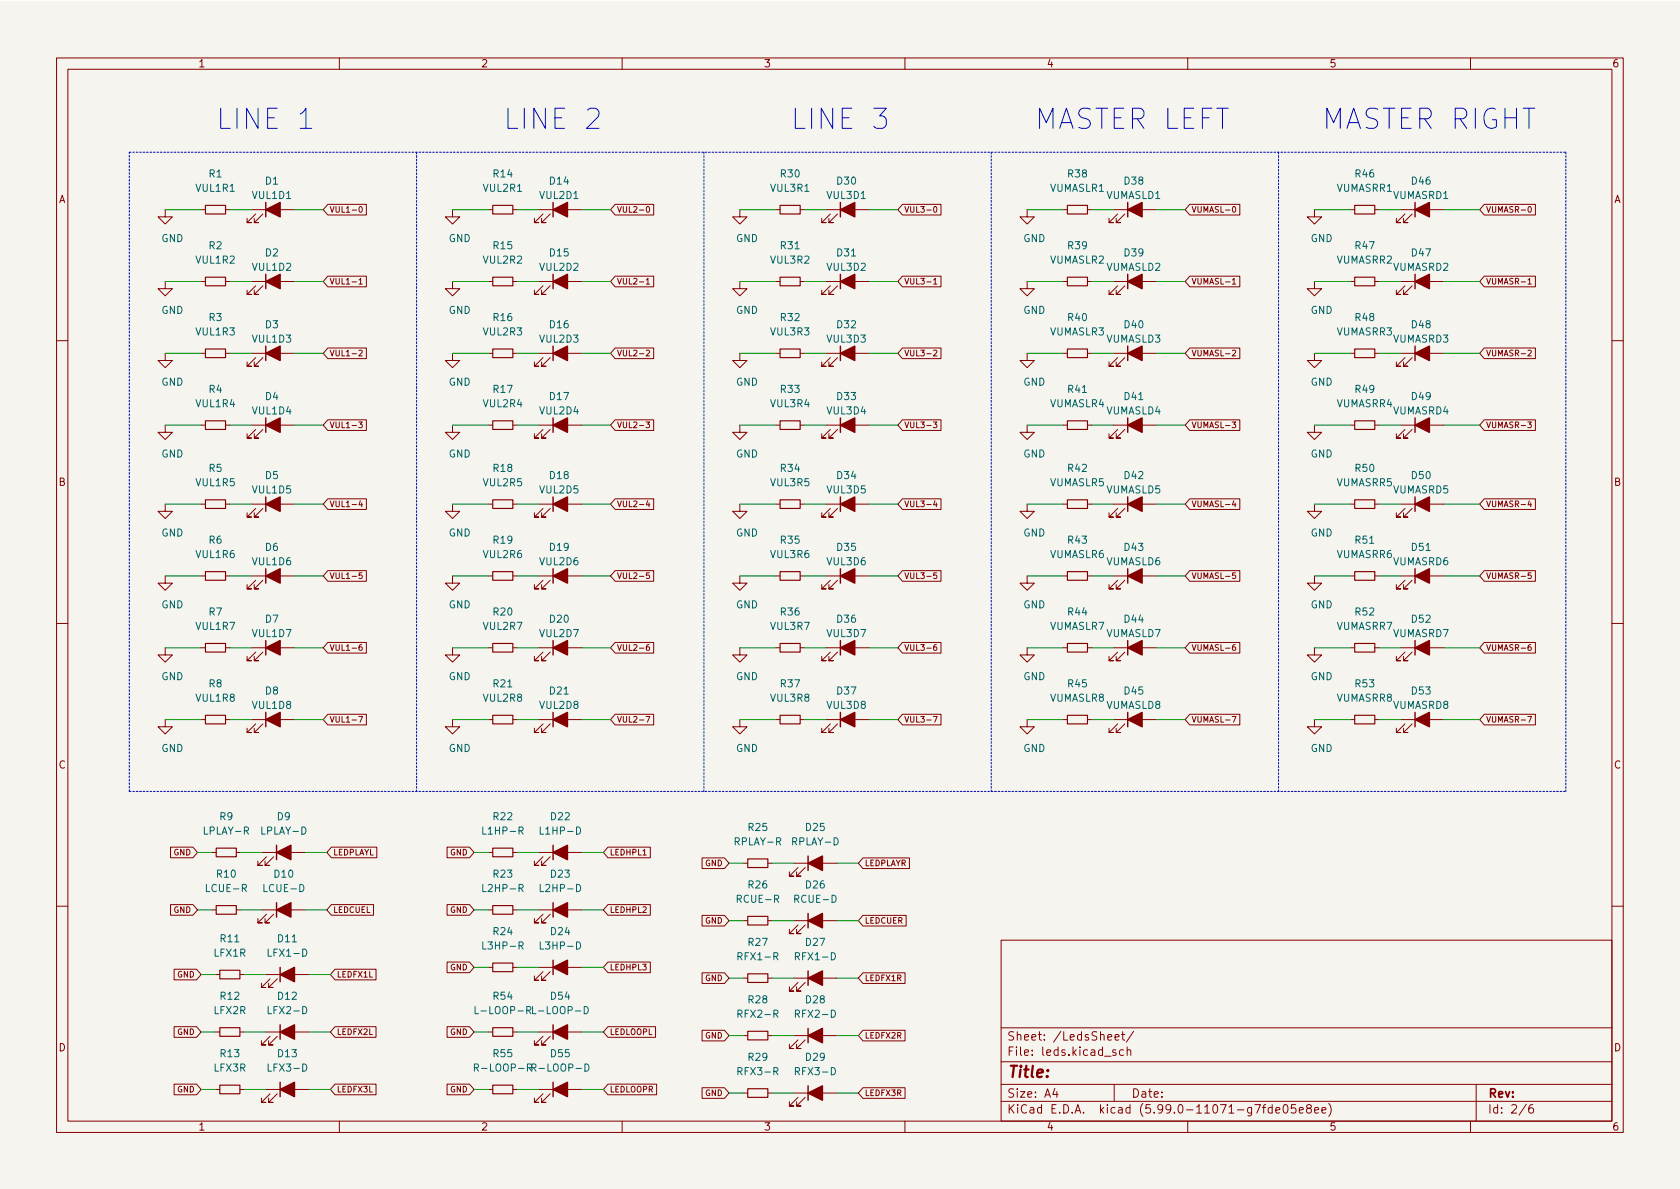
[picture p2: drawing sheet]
<svg xmlns="http://www.w3.org/2000/svg" width="297mm" height="210mm" viewBox="0 0 297 210" stroke-linecap="round" stroke-linejoin="round" font-family="sans-serif">
<defs><g id="words">
<g font-size="5" fill="#0000c2">
<text x="38.1" y="22.9">LINE 1</text>
<text x="88.9" y="22.9">LINE 2</text>
<text x="139.7" y="22.9">LINE 3</text>
<text x="182.9" y="22.9">MASTER LEFT</text>
<text x="233.7" y="22.9">MASTER RIGHT</text>
</g>
<text font-size="2.8" fill="#840000" x="178" y="190.6">Title:</text>
<g font-size="2.1" fill="#840000">
<text x="178" y="184">Sheet: /LedsSheet/</text>
<text x="178" y="186.7">File: leds.kicad_sch</text>
<text x="178" y="196.9">KiCad E.D.A. kicad (5.99.0-11071-g7fde05e8ee)</text>
<text x="178" y="194.1">Size: A4</text>
<text x="200" y="194.1">Date:</text>
<text x="263" y="194.1">Rev:</text>
<text x="263" y="196.9">Id: 2/6</text>
</g>
<g font-size="1.8" fill="#840000">
<text x="35" y="11.9">1</text>
<text x="85" y="11.9">2</text>
<text x="135" y="11.9">3</text>
<text x="185" y="11.9">4</text>
<text x="235" y="11.9">5</text>
<text x="285" y="11.9">6</text>
<text x="10.3" y="35.9">A</text>
<text x="285.3" y="35.9">A</text>
<text x="10.3" y="85.9">B</text>
<text x="285.3" y="85.9">B</text>
<text x="10.3" y="135.9">C</text>
<text x="285.3" y="135.9">C</text>
<text x="10.3" y="185.9">D</text>
<text x="285.3" y="185.9">D</text>
<text x="35" y="199.9">1</text>
<text x="85" y="199.9">2</text>
<text x="135" y="199.9">3</text>
<text x="185" y="199.9">4</text>
<text x="235" y="199.9">5</text>
<text x="285" y="199.9">6</text>
</g>
<g font-size="1.8" fill="#006464">
<text x="34.7" y="33.9">VUL1R1</text>
<text x="37" y="31.4">R1</text>
<text x="44.7" y="35.2">VUL1D1</text>
<text x="46.9" y="32.6">D1</text>
<text x="85.5" y="33.9">VUL2R1</text>
<text x="87.3" y="31.4">R14</text>
<text x="95.5" y="35.2">VUL2D1</text>
<text x="97.2" y="32.6">D14</text>
<text x="136.3" y="33.9">VUL3R1</text>
<text x="138.1" y="31.4">R30</text>
<text x="146.3" y="35.2">VUL3D1</text>
<text x="148" y="32.6">D30</text>
<text x="185.6" y="33.9">VUMASLR1</text>
<text x="188.9" y="31.4">R38</text>
<text x="195.6" y="35.2">VUMASLD1</text>
<text x="198.8" y="32.6">D38</text>
<text x="236.3" y="33.9">VUMASRR1</text>
<text x="239.7" y="31.4">R46</text>
<text x="246.3" y="35.2">VUMASRD1</text>
<text x="249.6" y="32.6">D46</text>
<text x="28.5" y="42.8">GND</text>
<text x="34.7" y="46.6">VUL1R2</text>
<text x="37" y="44.1">R2</text>
<text x="44.7" y="47.9">VUL1D2</text>
<text x="46.9" y="45.3">D2</text>
<text x="79.3" y="42.8">GND</text>
<text x="85.5" y="46.6">VUL2R2</text>
<text x="87.3" y="44.1">R15</text>
<text x="95.5" y="47.9">VUL2D2</text>
<text x="97.2" y="45.3">D15</text>
<text x="130.1" y="42.8">GND</text>
<text x="136.3" y="46.6">VUL3R2</text>
<text x="138.1" y="44.1">R31</text>
<text x="146.3" y="47.9">VUL3D2</text>
<text x="148" y="45.3">D31</text>
<text x="180.9" y="42.8">GND</text>
<text x="185.6" y="46.6">VUMASLR2</text>
<text x="188.9" y="44.1">R39</text>
<text x="195.6" y="47.9">VUMASLD2</text>
<text x="198.8" y="45.3">D39</text>
<text x="231.7" y="42.8">GND</text>
<text x="236.3" y="46.6">VUMASRR2</text>
<text x="239.7" y="44.1">R47</text>
<text x="246.3" y="47.9">VUMASRD2</text>
<text x="249.6" y="45.3">D47</text>
<text x="28.5" y="55.5">GND</text>
<text x="34.7" y="59.3">VUL1R3</text>
<text x="37" y="56.8">R3</text>
<text x="46.9" y="58">D3</text>
<text x="79.3" y="55.5">GND</text>
<text x="85.5" y="59.3">VUL2R3</text>
<text x="87.3" y="56.8">R16</text>
<text x="97.2" y="58">D16</text>
<text x="130.1" y="55.5">GND</text>
<text x="136.3" y="59.3">VUL3R3</text>
<text x="138.1" y="56.8">R32</text>
<text x="148" y="58">D32</text>
<text x="180.9" y="55.5">GND</text>
<text x="185.6" y="59.3">VUMASLR3</text>
<text x="188.9" y="56.8">R40</text>
<text x="198.8" y="58">D40</text>
<text x="231.7" y="55.5">GND</text>
<text x="236.3" y="59.3">VUMASRR3</text>
<text x="239.7" y="56.8">R48</text>
<text x="249.6" y="58">D48</text>
<text x="44.7" y="60.6">VUL1D3</text>
<text x="95.5" y="60.6">VUL2D3</text>
<text x="146.3" y="60.6">VUL3D3</text>
<text x="195.6" y="60.6">VUMASLD3</text>
<text x="246.3" y="60.6">VUMASRD3</text>
<text x="28.5" y="68.2">GND</text>
<text x="37" y="69.5">R4</text>
<text x="46.9" y="70.7">D4</text>
<text x="79.3" y="68.2">GND</text>
<text x="87.3" y="69.5">R17</text>
<text x="97.2" y="70.7">D17</text>
<text x="130.1" y="68.2">GND</text>
<text x="138.1" y="69.5">R33</text>
<text x="148" y="70.7">D33</text>
<text x="180.9" y="68.2">GND</text>
<text x="188.9" y="69.5">R41</text>
<text x="198.8" y="70.7">D41</text>
<text x="231.7" y="68.2">GND</text>
<text x="239.7" y="69.5">R49</text>
<text x="249.6" y="70.7">D49</text>
<text x="34.7" y="72">VUL1R4</text>
<text x="44.7" y="73.3">VUL1D4</text>
<text x="85.5" y="72">VUL2R4</text>
<text x="95.5" y="73.3">VUL2D4</text>
<text x="136.3" y="72">VUL3R4</text>
<text x="146.3" y="73.3">VUL3D4</text>
<text x="185.6" y="72">VUMASLR4</text>
<text x="195.6" y="73.3">VUMASLD4</text>
<text x="236.3" y="72">VUMASRR4</text>
<text x="246.3" y="73.3">VUMASRD4</text>
<text x="28.5" y="80.9">GND</text>
<text x="37" y="83.4">R5</text>
<text x="79.3" y="80.9">GND</text>
<text x="87.3" y="83.4">R18</text>
<text x="130.1" y="80.9">GND</text>
<text x="138.1" y="83.4">R34</text>
<text x="180.9" y="80.9">GND</text>
<text x="188.9" y="83.4">R42</text>
<text x="231.7" y="80.9">GND</text>
<text x="239.7" y="83.4">R50</text>
<text x="34.7" y="86">VUL1R5</text>
<text x="44.7" y="87.2">VUL1D5</text>
<text x="46.9" y="84.7">D5</text>
<text x="85.5" y="86">VUL2R5</text>
<text x="95.5" y="87.2">VUL2D5</text>
<text x="97.2" y="84.7">D18</text>
<text x="136.3" y="86">VUL3R5</text>
<text x="146.3" y="87.2">VUL3D5</text>
<text x="148" y="84.7">D34</text>
<text x="185.6" y="86">VUMASLR5</text>
<text x="195.6" y="87.2">VUMASLD5</text>
<text x="198.8" y="84.7">D42</text>
<text x="236.3" y="86">VUMASRR5</text>
<text x="246.3" y="87.2">VUMASRD5</text>
<text x="249.6" y="84.7">D50</text>
<text x="28.5" y="94.9">GND</text>
<text x="79.3" y="94.9">GND</text>
<text x="130.1" y="94.9">GND</text>
<text x="180.9" y="94.9">GND</text>
<text x="231.7" y="94.9">GND</text>
<text x="34.7" y="98.7">VUL1R6</text>
<text x="37" y="96.1">R6</text>
<text x="44.7" y="99.9">VUL1D6</text>
<text x="46.9" y="97.4">D6</text>
<text x="85.5" y="98.7">VUL2R6</text>
<text x="87.3" y="96.1">R19</text>
<text x="95.5" y="99.9">VUL2D6</text>
<text x="97.2" y="97.4">D19</text>
<text x="136.3" y="98.7">VUL3R6</text>
<text x="138.1" y="96.1">R35</text>
<text x="146.3" y="99.9">VUL3D6</text>
<text x="148" y="97.4">D35</text>
<text x="185.6" y="98.7">VUMASLR6</text>
<text x="188.9" y="96.1">R43</text>
<text x="195.6" y="99.9">VUMASLD6</text>
<text x="198.8" y="97.4">D43</text>
<text x="236.3" y="98.7">VUMASRR6</text>
<text x="239.7" y="96.1">R51</text>
<text x="246.3" y="99.9">VUMASRD6</text>
<text x="249.6" y="97.4">D51</text>
<text x="28.5" y="107.6">GND</text>
<text x="79.3" y="107.6">GND</text>
<text x="130.1" y="107.6">GND</text>
<text x="180.9" y="107.6">GND</text>
<text x="231.7" y="107.6">GND</text>
<text x="34.7" y="111.4">VUL1R7</text>
<text x="37" y="108.8">R7</text>
<text x="44.7" y="112.6">VUL1D7</text>
<text x="46.9" y="110.1">D7</text>
<text x="85.5" y="111.4">VUL2R7</text>
<text x="87.3" y="108.8">R20</text>
<text x="95.5" y="112.6">VUL2D7</text>
<text x="97.2" y="110.1">D20</text>
<text x="136.3" y="111.4">VUL3R7</text>
<text x="138.1" y="108.8">R36</text>
<text x="146.3" y="112.6">VUL3D7</text>
<text x="148" y="110.1">D36</text>
<text x="185.6" y="111.4">VUMASLR7</text>
<text x="188.9" y="108.8">R44</text>
<text x="195.6" y="112.6">VUMASLD7</text>
<text x="198.8" y="110.1">D44</text>
<text x="236.3" y="111.4">VUMASRR7</text>
<text x="239.7" y="108.8">R52</text>
<text x="246.3" y="112.6">VUMASRD7</text>
<text x="249.6" y="110.1">D52</text>
<text x="28.5" y="120.3">GND</text>
<text x="34.7" y="124.1">VUL1R8</text>
<text x="37" y="121.5">R8</text>
<text x="44.7" y="125.3">VUL1D8</text>
<text x="46.9" y="122.8">D8</text>
<text x="79.3" y="120.3">GND</text>
<text x="85.5" y="124.1">VUL2R8</text>
<text x="87.3" y="121.5">R21</text>
<text x="95.5" y="125.3">VUL2D8</text>
<text x="97.2" y="122.8">D21</text>
<text x="130.1" y="120.3">GND</text>
<text x="136.3" y="124.1">VUL3R8</text>
<text x="138.1" y="121.5">R37</text>
<text x="146.3" y="125.3">VUL3D8</text>
<text x="148" y="122.8">D37</text>
<text x="180.9" y="120.3">GND</text>
<text x="185.6" y="124.1">VUMASLR8</text>
<text x="188.9" y="121.5">R45</text>
<text x="195.6" y="125.3">VUMASLD8</text>
<text x="198.8" y="122.8">D45</text>
<text x="231.7" y="120.3">GND</text>
<text x="236.3" y="124.1">VUMASRR8</text>
<text x="239.7" y="121.5">R53</text>
<text x="246.3" y="125.3">VUMASRD8</text>
<text x="249.6" y="122.8">D53</text>
<text x="28.5" y="133">GND</text>
<text x="79.3" y="133">GND</text>
<text x="130.1" y="133">GND</text>
<text x="180.9" y="133">GND</text>
<text x="231.7" y="133">GND</text>
<text x="36.2" y="147.6">LPLAY-R</text>
<text x="38.9" y="145">R9</text>
<text x="46.3" y="147.6">LPLAY-D</text>
<text x="49" y="145">D9</text>
<text x="85.7" y="147.6">L1HP-R</text>
<text x="87.3" y="145">R22</text>
<text x="95.9" y="147.6">L1HP-D</text>
<text x="97.4" y="145">D22</text>
<text x="130.1" y="149.5">RPLAY-R</text>
<text x="132.4" y="146.9">R25</text>
<text x="140.2" y="149.5">RPLAY-D</text>
<text x="142.5" y="146.9">D25</text>
<text x="38.4" y="155.2">R10</text>
<text x="48.5" y="155.2">D10</text>
<text x="87.3" y="155.2">R23</text>
<text x="97.4" y="155.2">D23</text>
<text x="36.7" y="157.7">LCUE-R</text>
<text x="46.8" y="157.7">LCUE-D</text>
<text x="85.7" y="157.7">L2HP-R</text>
<text x="95.9" y="157.7">L2HP-D</text>
<text x="130.5" y="159.6">RCUE-R</text>
<text x="132.4" y="157.1">R26</text>
<text x="140.7" y="159.6">RCUE-D</text>
<text x="142.5" y="157.1">D26</text>
<text x="39" y="166.6">R11</text>
<text x="49.2" y="166.6">D11</text>
<text x="85.7" y="167.9">L3HP-R</text>
<text x="87.3" y="165.3">R24</text>
<text x="95.9" y="167.9">L3HP-D</text>
<text x="97.4" y="165.3">D24</text>
<text x="132.4" y="167.3">R27</text>
<text x="142.5" y="167.3">D27</text>
<text x="37.8" y="169.2">LFX1R</text>
<text x="47.7" y="169.2">LFX1-D</text>
<text x="130.8" y="169.8">RFX1-R</text>
<text x="141" y="169.8">RFX1-D</text>
<text x="37.8" y="179.3">LFX2R</text>
<text x="39" y="176.8">R12</text>
<text x="47.7" y="179.3">LFX2-D</text>
<text x="49.2" y="176.8">D12</text>
<text x="84.6" y="179.3">L-LOOP-R</text>
<text x="87.3" y="176.8">R54</text>
<text x="94.8" y="179.3">L-LOOP-D</text>
<text x="97.4" y="176.8">D54</text>
<text x="130.8" y="180">RFX2-R</text>
<text x="132.4" y="177.4">R28</text>
<text x="141" y="180">RFX2-D</text>
<text x="142.5" y="177.4">D28</text>
<text x="37.8" y="189.5">LFX3R</text>
<text x="39" y="186.9">R13</text>
<text x="47.7" y="189.5">LFX3-D</text>
<text x="49.2" y="186.9">D13</text>
<text x="84.5" y="189.5">R-LOOP-R</text>
<text x="87.3" y="186.9">R55</text>
<text x="94.7" y="189.5">R-LOOP-D</text>
<text x="97.4" y="186.9">D55</text>
<text x="130.8" y="190.1">RFX3-R</text>
<text x="132.4" y="187.6">R29</text>
<text x="141" y="190.1">RFX3-D</text>
<text x="142.5" y="187.6">D29</text>
</g>
<g font-size="1.4" fill="#840000">
<text x="58.2" y="37.6">VUL1-0</text>
<text x="109" y="37.6">VUL2-0</text>
<text x="159.8" y="37.6">VUL3-0</text>
<text x="210.6" y="37.6">VUMASL-0</text>
<text x="262.7" y="37.6">VUMASR-0</text>
<text x="58.2" y="50.3">VUL1-1</text>
<text x="109" y="50.3">VUL2-1</text>
<text x="159.8" y="50.3">VUL3-1</text>
<text x="210.6" y="50.3">VUMASL-1</text>
<text x="262.7" y="50.3">VUMASR-1</text>
<text x="58.2" y="63">VUL1-2</text>
<text x="109" y="63">VUL2-2</text>
<text x="159.8" y="63">VUL3-2</text>
<text x="210.6" y="63">VUMASL-2</text>
<text x="262.7" y="63">VUMASR-2</text>
<text x="58.2" y="75.7">VUL1-3</text>
<text x="109" y="75.7">VUL2-3</text>
<text x="159.8" y="75.7">VUL3-3</text>
<text x="210.6" y="75.7">VUMASL-3</text>
<text x="262.7" y="75.7">VUMASR-3</text>
<text x="58.2" y="89.7">VUL1-4</text>
<text x="109" y="89.7">VUL2-4</text>
<text x="159.8" y="89.7">VUL3-4</text>
<text x="210.6" y="89.7">VUMASL-4</text>
<text x="262.7" y="89.7">VUMASR-4</text>
<text x="58.2" y="102.4">VUL1-5</text>
<text x="109" y="102.4">VUL2-5</text>
<text x="159.8" y="102.4">VUL3-5</text>
<text x="210.6" y="102.4">VUMASL-5</text>
<text x="262.7" y="102.4">VUMASR-5</text>
<text x="58.2" y="115.1">VUL1-6</text>
<text x="109" y="115.1">VUL2-6</text>
<text x="159.8" y="115.1">VUL3-6</text>
<text x="210.6" y="115.1">VUMASL-6</text>
<text x="262.7" y="115.1">VUMASR-6</text>
<text x="58.2" y="127.8">VUL1-7</text>
<text x="109" y="127.8">VUL2-7</text>
<text x="159.8" y="127.8">VUL3-7</text>
<text x="210.6" y="127.8">VUMASL-7</text>
<text x="262.7" y="127.8">VUMASR-7</text>
<text x="30.7" y="151.3">GND</text>
<text x="58.9" y="151.3">LEDPLAYL</text>
<text x="79.6" y="151.3">GND</text>
<text x="107.7" y="151.3">LEDHPL1</text>
<text x="124.7" y="153.2">GND</text>
<text x="152.8" y="153.2">LEDPLAYR</text>
<text x="30.7" y="161.4">GND</text>
<text x="58.9" y="161.4">LEDCUEL</text>
<text x="79.6" y="161.4">GND</text>
<text x="107.7" y="161.4">LEDHPL2</text>
<text x="124.7" y="163.3">GND</text>
<text x="152.8" y="163.3">LEDCUER</text>
<text x="31.3" y="172.8">GND</text>
<text x="59.5" y="172.8">LEDFX1L</text>
<text x="79.6" y="171.6">GND</text>
<text x="107.7" y="171.6">LEDHPL3</text>
<text x="124.7" y="173.5">GND</text>
<text x="152.8" y="173.5">LEDFX1R</text>
<text x="31.3" y="183">GND</text>
<text x="59.5" y="183">LEDFX2L</text>
<text x="79.6" y="183">GND</text>
<text x="107.7" y="183">LEDLOOPL</text>
<text x="124.7" y="183.6">GND</text>
<text x="152.8" y="183.6">LEDFX2R</text>
<text x="31.3" y="193.2">GND</text>
<text x="59.5" y="193.2">LEDFX3L</text>
<text x="79.6" y="193.2">GND</text>
<text x="107.7" y="193.2">LEDLOOPR</text>
<text x="124.7" y="193.8">GND</text>
<text x="152.8" y="193.8">LEDFX3R</text>
</g>
</g></defs>
<path d="M0 .2h297v210.1h-297z" fill="#f5f4ef" stroke="#f5f4ef" stroke-width=".18"/>
<g fill="none" stroke="#840000" stroke-width=".18">
<path d="M10 10.2h277v190.1h-277zM12 12.2h273v186.1h-273zM60 10.2v2M110 10.2v2M160 10.2v2M210 10.2v2M260 10.2v2M29.2 37.1v1.2h1.3l-1.3 1.3-1.3-1.3h1.3M35.6 37.1h.7M39.9 37.1h.7M44.4 37.1h7.7M45.2 37.8l-1.5 1.6h.7h-.7v-.8"/>
<path d="M46.5 37.8l-1.5 1.6h.7h-.7v-.8M58 36.1h6.8v1.9h-6.8l-.9-.9zM63.6 36.6l.1-.1a.54 .54 0 0 1 .4 .5 .54 .54 0 0 1-.4 .5l-.2-.3zM80 37.1v1.2h1.3l-1.3 1.3-1.3-1.3h1.3M86.4 37.1h.7M90.7 37.1h.7M95.2 37.1h7.7M96 37.8l-1.5 1.6h.7h-.7v-.8M97.3 37.8l-1.5 1.6h.7h-.7v-.8M108.8 36.1h6.8v1.9h-6.8l-.9-.9zM114.4 36.6l.1-.1a.54 .54 0 0 1 .4 .5 .54 .54 0 0 1-.4 .5l-.2-.3zM130.8 37.1v1.2h1.3l-1.3 1.3-1.3-1.3h1.3"/>
<path d="M137.2 37.1h.7M141.5 37.1h.7M146 37.1h7.7M146.8 37.8l-1.5 1.6h.7h-.7v-.8M148.1 37.8l-1.5 1.6h.7h-.7v-.8M159.6 36.1h6.8v1.9h-6.8l-.9-.9zM165.2 36.6l.1-.1a.54 .54 0 0 1 .4 .5 .54 .54 0 0 1-.4 .5l-.2-.3zM181.6 37.1v1.2h1.3l-1.3 1.3-1.3-1.3h1.3M188 37.1h.7M192.3 37.1h.7M196.8 37.1h7.7M197.6 37.8l-1.5 1.6h.7h-.7v-.8"/>
<path d="M198.9 37.8l-1.5 1.6h.7h-.7v-.8M210.4 36.1h8.8v1.9h-8.8l-.9-.9zM218 36.6l.1-.1a.54 .54 0 0 1 .4 .5 .54 .54 0 0 1-.4 .5l-.2-.3zM232.4 37.1v1.2h1.3l-1.3 1.3-1.3-1.3h1.3M238.8 37.1h.7M243.1 37.1h.7M247.6 37.1h7.7M248.4 37.8l-1.5 1.6h.7h-.7v-.8M249.7 37.8l-1.5 1.6h.7h-.7v-.8M262.4 36.1h9.1v1.9h-9.1l-.8-.9zM270.3 36.6l.1-.1a.54 .54 0 0 1 .4 .5 .54 .54 0 0 1-.4 .5 .68 .68 0 0 1-.1-.9zM29.2 49.8v1.2h1.3l-1.3 1.3-1.3-1.3h1.3"/>
<path d="M35.6 49.8h.7M39.9 49.8h.7M44.4 49.8h7.7M45.2 50.5l-1.5 1.6h.7h-.7v-.8M46.5 50.5l-1.5 1.6h.7h-.7v-.8M58 48.8h6.8v1.9h-6.8l-.9-.9zM63.5 49.5l.3-.3v1M63.5 50.2h.6M80 49.8v1.2h1.3l-1.3 1.3-1.3-1.3h1.3M86.4 49.8h.7M90.7 49.8h.7M95.2 49.8h7.7"/>
<path d="M96 50.5l-1.5 1.6h.7h-.7v-.8M97.3 50.5l-1.5 1.6h.7h-.7v-.8M108.8 48.8h6.8v1.9h-6.8l-.9-.9zM114.3 49.5l.3-.3v1M114.3 50.2h.6M130.8 49.8v1.2h1.3l-1.3 1.3-1.3-1.3h1.3M137.2 49.8h.7M141.5 49.8h.7M146 49.8h7.7M146.8 50.5l-1.5 1.6h.7h-.7v-.8M148.1 50.5l-1.5 1.6h.7h-.7v-.8M159.6 48.8h6.8v1.9h-6.8l-.9-.9z"/>
<path d="M165.1 49.5l.3-.3v1M165.1 50.2h.6M181.6 49.8v1.2h1.3l-1.3 1.3-1.3-1.3h1.3M188 49.8h.7M192.3 49.8h.7M196.8 49.8h7.7M197.6 50.5l-1.5 1.6h.7h-.7v-.8M198.9 50.5l-1.5 1.6h.7h-.7v-.8M210.4 48.8h8.8v1.9h-8.8l-.9-.9zM217.9 49.5l.3-.3v1M217.9 50.2h.6M232.4 49.8v1.2h1.3l-1.3 1.3-1.3-1.3h1.3"/>
<path d="M238.8 49.8h.7M243.1 49.8h.7M247.6 49.8h7.7M248.4 50.5l-1.5 1.6h.7h-.7v-.8M249.7 50.5l-1.5 1.6h.7h-.7v-.8M262.4 48.8h9.1v1.9h-9.1l-.8-.9zM270.2 49.5l.3-.3v1M270.2 50.2h.5M10 60.2h2M29.2 62.5v1.2h1.3l-1.3 1.3-1.3-1.3h1.3M29.2 75.2v1.2h1.3l-1.3 1.3-1.3-1.3h1.3M35.6 62.5h.7"/>
<path d="M35.6 75.2h.7M39.9 62.5h.7M39.9 75.2h.7M44.4 62.5h7.7M44.4 75.2h7.7M45.2 75.9l-1.5 1.6h.7h-.7v-.8M45.2 63.2l-1.5 1.6h.7h-.7v-.8M46.5 75.9l-1.5 1.6h.7h-.7v-.8M46.5 63.2l-1.5 1.6h.7h-.7v-.8M58 74.2h6.8v1.9h-6.8l-.9-.9zM58 61.5h6.8v1.9h-6.8l-.9-.9zM63.4 74.6h.7l-.4 .4 .3 .1v.4l-.1 .1-.5-.1"/>
<path d="M63.5 62l.4-.1 .2 .3-.7 .7h.7M80 75.2v1.2h1.3l-1.3 1.3-1.3-1.3h1.3M80 62.5v1.2h1.3l-1.3 1.3-1.3-1.3h1.3M86.4 62.5h.7M86.4 75.2h.7M90.7 62.5h.7M90.7 75.2h.7M95.2 62.5h7.7M95.2 75.2h7.7M96 63.2l-1.5 1.6h.7h-.7v-.8M96 75.9l-1.5 1.6h.7h-.7v-.8M97.3 63.2l-1.5 1.6h.7h-.7v-.8"/>
<path d="M97.3 75.9l-1.5 1.6h.7h-.7v-.8M108.8 74.2h6.8v1.9h-6.8l-.9-.9zM108.8 61.5h6.8v1.9h-6.8l-.9-.9zM114.2 74.6h.7l-.4 .4 .3 .1v.4l-.1 .1-.5-.1M114.3 62l.4-.1 .2 .3-.7 .7h.7M130.8 62.5v1.2h1.3l-1.3 1.3-1.3-1.3h1.3M130.8 75.2v1.2h1.3l-1.3 1.3-1.3-1.3h1.3M137.2 62.5h.7M137.2 75.2h.7M141.5 62.5h.7M141.5 75.2h.7M146 62.5h7.7"/>
<path d="M146 75.2h7.7M146.8 63.2l-1.5 1.6h.7h-.7v-.8M146.8 75.9l-1.5 1.6h.7h-.7v-.8M148.1 63.2l-1.5 1.6h.7h-.7v-.8M148.1 75.9l-1.5 1.6h.7h-.7v-.8M159.6 61.5h6.8v1.9h-6.8l-.9-.9zM159.6 74.2h6.8v1.9h-6.8l-.9-.9zM165 74.6h.7l-.4 .4 .3 .1v.4l-.1 .1-.5-.1M165.1 62l.4-.1 .2 .3-.7 .7h.7M181.6 75.2v1.2h1.3l-1.3 1.3-1.3-1.3h1.3M181.6 62.5v1.2h1.3l-1.3 1.3-1.3-1.3h1.3M188 62.5h.7"/>
<path d="M188 75.2h.7M192.3 62.5h.7M192.3 75.2h.7M196.8 62.5h7.7M196.8 75.2h7.7M197.6 75.9l-1.5 1.6h.7h-.7v-.8M197.6 63.2l-1.5 1.6h.7h-.7v-.8M198.9 75.9l-1.5 1.6h.7h-.7v-.8M198.9 63.2l-1.5 1.6h.7h-.7v-.8M210.4 74.2h8.8v1.9h-8.8l-.9-.9zM210.4 61.5h8.8v1.9h-8.8l-.9-.9zM217.9 74.6h.6l-.4 .4 .3 .1v.4l-.1 .1-.4-.1"/>
<path d="M217.9 62l.4-.1 .2 .3-.6 .7h.6M232.4 62.5v1.2h1.3l-1.3 1.3-1.3-1.3h1.3M232.4 75.2v1.2h1.3l-1.3 1.3-1.3-1.3h1.3M238.8 62.5h.7M238.8 75.2h.7M243.1 62.5h.7M243.1 75.2h.7M247.6 62.5h7.7M247.6 75.2h7.7M248.4 63.2l-1.5 1.6h.7h-.7v-.8M248.4 75.9l-1.5 1.6h.7h-.7v-.8M249.7 63.2l-1.5 1.6h.7h-.7v-.8"/>
<path d="M249.7 75.9l-1.5 1.6h.7h-.7v-.8M262.4 74.2h9.1v1.9h-9.1l-.8-.9zM262.4 61.5h9.1v1.9h-9.1l-.8-.9zM270.1 74.6h.6l-.3 .4 .3 .1v.4l-.1 .1-.5-.1M270.2 62l.4-.1 .1 .3-.6 .7h.6M285 60.2h2M29.2 89.1v1.3h1.3l-1.3 1.3-1.3-1.3h1.3M35.6 89.1h.7M39.9 89.1h.7M44.4 89.1h7.7M45.2 89.9l-1.5 1.5h.7h-.7v-.7M46.5 89.9l-1.5 1.5h.7h-.7v-.7"/>
<path d="M58 88.2h6.8v1.9h-6.8l-.9-1zM63.7 88.5l-.2 .8h.6M64 88.9v.7M80 89.1v1.3h1.3l-1.3 1.3-1.3-1.3h1.3M86.4 89.1h.7M90.7 89.1h.7M95.2 89.1h7.7M96 89.9l-1.5 1.5h.7h-.7v-.7M97.3 89.9l-1.5 1.5h.7h-.7v-.7M108.8 88.2h6.8v1.9h-6.8l-.9-1zM114.5 88.5l-.2 .8h.6M114.8 88.9v.7"/>
<path d="M130.8 89.1v1.3h1.3l-1.3 1.3-1.3-1.3h1.3M137.2 89.1h.7M141.5 89.1h.7M146 89.1h7.7M146.8 89.9l-1.5 1.5h.7h-.7v-.7M148.1 89.9l-1.5 1.5h.7h-.7v-.7M159.6 88.2h6.8v1.9h-6.8l-.9-1zM165.3 88.5l-.2 .8h.6M165.6 88.9v.7M181.6 89.1v1.3h1.3l-1.3 1.3-1.3-1.3h1.3M188 89.1h.7M192.3 89.1h.7"/>
<path d="M196.8 89.1h7.7M197.6 89.9l-1.5 1.5h.7h-.7v-.7M198.9 89.9l-1.5 1.5h.7h-.7v-.7M210.4 88.2h8.8v1.9h-8.8l-.9-1zM218.1 88.5l-.2 .8h.6M218.4 88.9v.7M232.4 89.1v1.3h1.3l-1.3 1.3-1.3-1.3h1.3M238.8 89.1h.7M243.1 89.1h.7M247.6 89.1h7.7M248.4 89.9l-1.5 1.5h.7h-.7v-.7M249.7 89.9l-1.5 1.5h.7h-.7v-.7"/>
<path d="M262.4 88.2h9.1v1.9h-9.1l-.8-1zM270.4 88.5l-.2 .8h.6M270.6 88.9v.7M10 110.2h2M29.2 101.8v1.3h1.3l-1.3 1.3-1.3-1.3h1.3M29.2 114.5v1.3h1.3l-1.3 1.3-1.3-1.3h1.3M35.6 114.5h.7M35.6 101.8h.7M39.9 114.5h.7M39.9 101.8h.7M44.4 114.5h7.7M44.4 101.8h7.7"/>
<path d="M45.2 115.3l-1.5 1.5h.7h-.7v-.7M45.2 102.6l-1.5 1.5h.7h-.7v-.7M46.5 115.3l-1.5 1.5h.7h-.7v-.7M46.5 102.6l-1.5 1.5h.7h-.7v-.7M58 113.6h6.8v1.9h-6.8l-.9-1zM58 100.9h6.8v1.9h-6.8l-.9-1zM64 114h-.3l-.2 .2v.6l.2 .2 .3-.1v-.5h-.3l-.2 .2M64 101.3h-.5v.5l.5-.1v.5l-.1 .1-.4-.1M80 114.5v1.3h1.3l-1.3 1.3-1.3-1.3h1.3M80 101.8v1.3h1.3l-1.3 1.3-1.3-1.3h1.3M86.4 114.5h.7M86.4 101.8h.7"/>
<path d="M90.7 114.5h.7M90.7 101.8h.7M95.2 114.5h7.7M95.2 101.8h7.7M96 102.6l-1.5 1.5h.7h-.7v-.7M96 115.3l-1.5 1.5h.7h-.7v-.7M97.3 102.6l-1.5 1.5h.7h-.7v-.7M97.3 115.3l-1.5 1.5h.7h-.7v-.7M108.8 113.6h6.8v1.9h-6.8l-.9-1zM108.8 100.9h6.8v1.9h-6.8l-.9-1zM114.8 114h-.3l-.2 .2v.6l.2 .2 .3-.1v-.5h-.3l-.2 .2M114.8 101.3h-.5v.5l.5-.1v.5l-.1 .1-.4-.1"/>
<path d="M130.8 114.5v1.3h1.3l-1.3 1.3-1.3-1.3h1.3M130.8 101.8v1.3h1.3l-1.3 1.3-1.3-1.3h1.3M137.2 114.5h.7M137.2 101.8h.7M141.5 114.5h.7M141.5 101.8h.7M146 114.5h7.7M146 101.8h7.7M146.8 115.3l-1.5 1.5h.7h-.7v-.7M146.8 102.6l-1.5 1.5h.7h-.7v-.7M148.1 115.3l-1.5 1.5h.7h-.7v-.7M148.1 102.6l-1.5 1.5h.7h-.7v-.7"/>
<path d="M159.6 100.9h6.8v1.9h-6.8l-.9-1zM159.6 113.6h6.8v1.9h-6.8l-.9-1zM165.6 114h-.3l-.2 .2v.6l.2 .2 .3-.1v-.5h-.3l-.2 .2M165.6 101.3h-.5v.5l.5-.1v.5l-.1 .1-.4-.1M181.6 101.8v1.3h1.3l-1.3 1.3-1.3-1.3h1.3M181.6 114.5v1.3h1.3l-1.3 1.3-1.3-1.3h1.3M188 114.5h.7M188 101.8h.7M192.3 114.5h.7M192.3 101.8h.7M196.8 114.5h7.7M196.8 101.8h7.7"/>
<path d="M197.6 115.3l-1.5 1.5h.7h-.7v-.7M197.6 102.6l-1.5 1.5h.7h-.7v-.7M198.9 115.3l-1.5 1.5h.7h-.7v-.7M198.9 102.6l-1.5 1.5h.7h-.7v-.7M210.4 113.6h8.8v1.9h-8.8l-.9-1zM210.4 100.9h8.8v1.9h-8.8l-.9-1zM218.4 114h-.3l-.1 .2-.1 .6 .2 .2 .3-.1v-.5h-.3l-.2 .2M218.4 101.3h-.4l-.1 .5 .5-.1v.5l-.1 .1-.4-.1M232.4 101.8v1.3h1.3l-1.3 1.3-1.3-1.3h1.3M232.4 114.5v1.3h1.3l-1.3 1.3-1.3-1.3h1.3M238.8 114.5h.7M238.8 101.8h.7"/>
<path d="M243.1 114.5h.7M243.1 101.8h.7M247.6 114.5h7.7M247.6 101.8h7.7M248.4 115.3l-1.5 1.5h.7h-.7v-.7M248.4 102.6l-1.5 1.5h.7h-.7v-.7M249.7 115.3l-1.5 1.5h.7h-.7v-.7M249.7 102.6l-1.5 1.5h.7h-.7v-.7M262.4 113.6h9.1v1.9h-9.1l-.8-1zM262.4 100.9h9.1v1.9h-9.1l-.8-1zM270.6 114h-.2l-.2 .2v.6l.2 .2 .3-.1-.1-.5h-.2l-.2 .2M270.7 101.3h-.5v.5l.4-.1 .1 .5-.1 .1-.4-.1"/>
<path d="M285 110.2h2M29.2 127.2v1.3h1.3l-1.3 1.3-1.3-1.3h1.3M35.6 127.2h.7M39.9 127.2h.7M44.4 127.2h7.7M45.2 128l-1.5 1.5h.7h-.7v-.7M46.5 128l-1.5 1.5h.7h-.7v-.7M58 126.3h6.8v1.9h-6.8l-.9-1zM63.4 126.7h.7l-.4 1M80 127.2v1.3h1.3l-1.3 1.3-1.3-1.3h1.3M86.4 127.2h.7M90.7 127.2h.7"/>
<path d="M95.2 127.2h7.7M96 128l-1.5 1.5h.7h-.7v-.7M97.3 128l-1.5 1.5h.7h-.7v-.7M108.8 126.3h6.8v1.9h-6.8l-.9-1zM114.2 126.7h.7l-.4 1M130.8 127.2v1.3h1.3l-1.3 1.3-1.3-1.3h1.3M137.2 127.2h.7M141.5 127.2h.7M146 127.2h7.7M146.8 128l-1.5 1.5h.7h-.7v-.7M148.1 128l-1.5 1.5h.7h-.7v-.7M159.6 126.3h6.8v1.9h-6.8l-.9-1z"/>
<path d="M165 126.7h.7l-.4 1M181.6 127.2v1.3h1.3l-1.3 1.3-1.3-1.3h1.3M188 127.2h.7M192.3 127.2h.7M196.8 127.2h7.7M197.6 128l-1.5 1.5h.7h-.7v-.7M198.9 128l-1.5 1.5h.7h-.7v-.7M210.4 126.3h8.8v1.9h-8.8l-.9-1zM217.9 126.7h.6l-.4 1M232.4 127.2v1.3h1.3l-1.3 1.3-1.3-1.3h1.3M238.8 127.2h.7M243.1 127.2h.7"/>
<path d="M247.6 127.2h7.7M248.4 128l-1.5 1.5h.7h-.7v-.7M249.7 128l-1.5 1.5h.7h-.7v-.7M262.4 126.3h9.1v1.9h-9.1l-.8-1zM270.1 126.7h.7l-.4 1M30.2 160h3.9l.8 .9-.8 .9h-3.9zM30.2 149.8h3.9l.8 .9-.8 1h-3.9zM37.5 150.7h.7M41.8 150.7h.7M46.4 150.7h7.6M47.1 151.5l-1.5 1.5h.8h-.8v-.7M48.4 151.5l-1.5 1.5h.7h-.7v-.7"/>
<path d="M58.6 149.8h8v1.9h-8l-.8-1zM58.6 160h7.4v1.8h-7.4l-.8-.9zM79 160h4l.8 .9-.8 .9h-4zM79 149.8h4l.8 .9-.8 1h-4zM86.4 150.7h.7M90.7 150.7h.7M95.2 150.7h7.7M96 151.5l-1.5 1.5h.7h-.7v-.7M97.3 151.5l-1.5 1.5h.7h-.7v-.7M107.5 149.8h7.5v1.9h-7.5l-.8-1zM107.5 160h7.5v1.8h-7.5l-.8-.9zM113.7 151.2h.6"/>
<path d="M124.1 151.7h4l.8 .9-.8 1h-4zM131.4 152.6h.8M135.8 152.6h.7M140.3 152.6h7.7M141.1 153.4l-1.5 1.5h.7h-.7v-.7M142.4 153.4l-1.6 1.5h.8h-.8v-.7M152.6 151.7h8.2v1.9h-8.2l-.8-1zM10 160.2h2M30.8 171.4h3.9l.9 .9-.9 1h-3.9zM37.5 160.9h.7M38.1 172.3h.8M41.8 160.9h.7"/>
<path d="M42.4 172.3h.8M46.4 160.9h7.6M47 172.3h7.6M47.1 161.7l-1.5 1.5h.8h-.8v-.8M47.8 173.1l-1.6 1.5h.8h-.8v-.7M48.4 161.7l-1.5 1.5h.7h-.7v-.8M49 173.1l-1.5 1.5h.8h-.8v-.7M59.2 171.4h7.3v1.9h-7.3l-.8-1zM79 170.1h4l.8 1-.8 .9h-4zM86.4 160.9h.7M86.4 171.1h.7M90.7 160.9h.7"/>
<path d="M90.7 171.1h.7M95.2 160.9h7.7M95.2 171.1h7.7M96 161.7l-1.5 1.5h.7h-.7v-.8M96 171.8l-1.5 1.5h.7h-.7v-.7M97.3 161.7l-1.5 1.5h.7h-.7v-.8M97.3 171.8l-1.5 1.5h.7h-.7v-.7M107.5 170.1h7.5v1.9h-7.5l-.8-.9zM124.1 161.9h4l.8 .9-.8 .9h-4zM124.1 172h4l.8 1-.8 .9h-4zM131.4 162.8h.8M131.4 173h.8"/>
<path d="M135.8 162.8h.7M135.8 173h.7M140.3 162.8h7.7M140.3 173h7.7M141.1 163.6l-1.5 1.5h.7h-.7v-.8M141.1 173.7l-1.5 1.6h.7h-.7v-.8M142.4 163.6l-1.6 1.5h.8h-.8v-.8M142.4 173.7l-1.6 1.6h.8h-.8v-.8M152.6 161.9h7.6v1.8h-7.6l-.8-.9zM152.6 172h7.4v1.9h-7.4l-.8-.9zM177 166.3h108v32h-108zM285 160.2h2"/>
<path d="M30.8 191.7h3.9l.9 1-.9 .9h-3.9zM30.8 181.6h3.9l.9 .9-.9 .9h-3.9zM38.1 192.7h.8M38.1 182.5h.8M42.4 192.7h.8M42.4 182.5h.8M47 192.7h7.6M47 182.5h7.6M47.8 193.4l-1.6 1.5h.8h-.8v-.7M47.8 183.3l-1.6 1.5h.8h-.8v-.8M49 193.4l-1.5 1.5h.8h-.8v-.7M49 183.3l-1.5 1.5h.8h-.8v-.8"/>
<path d="M59.2 181.6h7.3v1.8h-7.3l-.8-.9zM59.2 191.7h7.3v1.9h-7.3l-.8-.9zM60 198.3v2M79 181.6h4l.8 .9-.8 .9h-4zM79 191.7h4l.8 1-.8 .9h-4zM86.4 192.7h.7M86.4 182.5h.7M90.7 192.7h.7M90.7 182.5h.7M95.2 192.7h7.7M95.2 182.5h7.7M96 193.4l-1.5 1.5h.7h-.7v-.7"/>
<path d="M96 183.3l-1.5 1.5h.7h-.7v-.8M97.3 193.4l-1.5 1.5h.7h-.7v-.7M97.3 183.3l-1.5 1.5h.7h-.7v-.8M107.5 191.7h8.6v1.9h-8.6l-.8-.9zM107.5 181.6h8.4v1.8h-8.4l-.8-.9zM110 198.3v2M124.1 192.3h4l.8 1-.8 .9h-4zM124.1 182.2h4l.8 .9-.8 1h-4zM131.4 183.1h.8M131.4 193.3h.8M135.8 183.1h.7M135.8 193.3h.7"/>
<path d="M140.3 183.1h7.7M140.3 193.3h7.7M141.1 183.9l-1.5 1.5h.7h-.7v-.7M141.1 194.1l-1.5 1.5h.7h-.7v-.8M142.4 183.9l-1.6 1.5h.8h-.8v-.7M142.4 194.1l-1.6 1.5h.8h-.8v-.8M152.6 182.2h7.4v1.9h-7.4l-.8-1zM152.6 192.3h7.4v1.9h-7.4l-.8-.9zM160 198.3v2M177 194.8h108M177 191.8h108M177 187.8h108"/>
<path d="M177 181.8h108M186.5 192.5l-.4 1h1M186.9 193v1M195.9 183.4l.7-.1-.1-.3-.4-.1-.2 .2v.8h.6M197 191.8v3M197.1 183.4l.8-.1-.1-.3-.4-.1-.3 .2 .1 .8h.6M197.3 185.7l-.4-.1-.2 .2 .1 .3 .5 .1v.4h-.6M198.3 182.9h.6M198.5 182.4v1.3l.4 .2M198.6 185.7l-.4-.1-.3 .3v.4l.2 .3h.5M199.3 185.8l.2-.2 .4 .1v.9M199.3 185.1v1.5"/>
<path d="M200.4 182.4l-1.3 1.9M210 198.3v2M224.9 195.9l-.4-.1-.3 .3v.4l.2 .3h.5M224.9 195.3v1.5M225.6 196.3l.7-.1-.1-.3-.4-.1-.2 .2v.8h.6M227.1 195.4l.1-.1a.81 .81 0 0 1 .6 .7 .81 .81 0 0 1-.3 .8h-.1a.81 .81 0 0 1-.6-.6 .81 .81 0 0 1 .3-.8zM229.1 195.3h-.7l-.1 .7 .2-.1 .5 .1 .1 .2v.5l-.2 .1-.6-.1M229.7 196.3l.7-.1v-.3l-.5-.1-.2 .2 .1 .8h.6M231.3 196l-.3-.3 .1-.2 .2-.2 .4 .1 .2 .2-.1 .2-.7 .2-.1 .3 .1 .4 .2 .1h.3l.3-.3v-.2l-.3-.3M232.4 196.3l.7-.1v-.3l-.5-.1-.2 .2 .1 .8h.6M233.7 196.3l.7-.1v-.3l-.5-.1-.2 .2 .1 .8h.6M234.9 195.1a1.72 1.72 0 0 1 0 2.3"/>
<path d="M260 198.3v2M261 191.8v6.5M269.9 195.3l-1.3 1.9M271 195.3a.6 .6 0 0 0-.7 .7v.5l.1 .3h.5l.2-.1 .1-.5-.2-.2-.4-.1-.3 .3"/>
</g>
<g fill="none" stroke="#840000" stroke-width=".25">
<path d="M47 35.8v2.5M97.8 35.8v2.5M148.6 35.8v2.5M199.4 35.8v2.5M250.2 35.8v2.5M47 48.5v2.5M97.8 48.5v2.5M148.6 48.5v2.5M199.4 48.5v2.5M250.2 48.5v2.5M47 61.2v2.5M47 73.9v2.5"/>
<path d="M97.8 61.2v2.5M97.8 73.9v2.5M148.6 61.2v2.5M148.6 73.9v2.5M199.4 61.2v2.5M199.4 73.9v2.5M250.2 61.2v2.5M250.2 73.9v2.5M47 87.9v2.5M97.8 87.9v2.5M148.6 87.9v2.5M199.4 87.9v2.5"/>
<path d="M250.2 87.9v2.5M47 100.6v2.5M47 113.3v2.5M97.8 100.6v2.5M97.8 113.3v2.5M148.6 100.6v2.5M148.6 113.3v2.5M199.4 100.6v2.5M199.4 113.3v2.5M250.2 100.6v2.5M250.2 113.3v2.5M47 126v2.5"/>
<path d="M97.8 126v2.5M148.6 126v2.5M199.4 126v2.5M250.2 126v2.5M48.9 149.5v2.5M48.9 159.6v2.6M97.8 149.5v2.5M97.8 159.6v2.6M142.9 151.4v2.5M49.5 171.1v2.5M97.8 169.8v2.5M142.9 161.5v2.6"/>
<path d="M142.9 171.7v2.5M49.5 181.2v2.6M49.5 191.4v2.5M97.8 181.2v2.6M97.8 191.4v2.5M142.9 181.9v2.5M142.9 192v2.6"/>
</g>
<g fill="#840000" stroke="#840000" stroke-width=".25">
<path d="M49.5 192.7l2.6-1.3v2.5z"/>
<path d="M199.4 114.5l2.5-1.2v2.5z"/>
<path d="M250.2 114.5l2.5-1.2v2.5z"/>
<path d="M97.8 62.5l2.5-1.3v2.5z"/>
<path d="M250.2 127.2l2.5-1.2v2.5z"/>
<path d="M250.2 101.8l2.5-1.2v2.5z"/>
<path d="M97.8 75.2l2.5-1.3v2.5z"/>
<path d="M148.6 62.5l2.5-1.3v2.5z"/>
<path d="M148.6 75.2l2.5-1.3v2.5z"/>
<path d="M148.6 89.1l2.5-1.2v2.5z"/>
<path d="M250.2 49.8l2.5-1.3v2.5z"/>
<path d="M48.9 160.9l2.5-1.3v2.6z"/>
<path d="M250.2 62.5l2.5-1.3v2.5z"/>
<path d="M49.5 172.3l2.6-1.2v2.5z"/>
<path d="M49.5 182.5l2.6-1.3v2.6z"/>
<path d="M250.2 37.1l2.5-1.3v2.5z"/>
<path d="M48.9 150.7l2.5-1.2v2.5z"/>
<path d="M148.6 37.1l2.5-1.3v2.5z"/>
<path d="M148.6 49.8l2.5-1.3v2.5z"/>
<path d="M97.8 160.9l2.5-1.3v2.6z"/>
<path d="M97.8 171.1l2.5-1.3v2.5z"/>
<path d="M97.8 192.7l2.5-1.3v2.5z"/>
<path d="M250.2 89.1l2.5-1.2v2.5z"/>
<path d="M199.4 101.8l2.5-1.2v2.5z"/>
<path d="M199.4 127.2l2.5-1.2v2.5z"/>
<path d="M250.2 75.2l2.5-1.3v2.5z"/>
<path d="M47 37.1l2.5-1.3v2.5z"/>
<path d="M47 89.1l2.5-1.2v2.5z"/>
<path d="M47 49.8l2.5-1.3v2.5z"/>
<path d="M47 75.2l2.5-1.3v2.5z"/>
<path d="M47 62.5l2.5-1.3v2.5z"/>
<path d="M199.4 75.2l2.5-1.3v2.5z"/>
<path d="M199.4 89.1l2.5-1.2v2.5z"/>
<path d="M47 114.5l2.5-1.2v2.5z"/>
<path d="M47 127.2l2.5-1.2v2.5z"/>
<path d="M97.8 127.2l2.5-1.2v2.5z"/>
<path d="M47 101.8l2.5-1.2v2.5z"/>
<path d="M199.4 62.5l2.5-1.3v2.5z"/>
<path d="M199.4 49.8l2.5-1.3v2.5z"/>
<path d="M199.4 37.1l2.5-1.3v2.5z"/>
<path d="M142.9 152.6l2.5-1.2v2.5z"/>
<path d="M142.9 162.8l2.5-1.3v2.6z"/>
<path d="M142.9 173l2.5-1.3v2.5z"/>
<path d="M97.8 182.5l2.5-1.3v2.6z"/>
<path d="M142.9 183.1l2.5-1.2v2.5z"/>
<path d="M142.9 193.3l2.5-1.3v2.6z"/>
<path d="M148.6 114.5l2.5-1.2v2.5z"/>
<path d="M148.6 101.8l2.5-1.2v2.5z"/>
<path d="M148.6 127.2l2.5-1.2v2.5z"/>
<path d="M97.8 150.7l2.5-1.2v2.5z"/>
<path d="M97.8 101.8l2.5-1.2v2.5z"/>
<path d="M97.8 114.5l2.5-1.2v2.5z"/>
<path d="M97.8 89.1l2.5-1.2v2.5z"/>
<path d="M97.8 37.1l2.5-1.3v2.5z"/>
<path d="M97.8 49.8l2.5-1.3v2.5z"/>
</g>
<g fill="none" stroke="#840000" stroke-width=".2">
<path d="M36.3 36.3h3.6v1.5h-3.6zM87.1 36.3h3.6v1.5h-3.6zM137.9 36.3h3.6v1.5h-3.6zM188.7 36.3h3.6v1.5h-3.6zM239.5 36.3h3.6v1.5h-3.6zM36.3 49h3.6v1.5h-3.6zM87.1 49h3.6v1.5h-3.6zM137.9 49h3.6v1.5h-3.6zM188.7 49h3.6v1.5h-3.6zM239.5 49h3.6v1.5h-3.6zM36.3 74.4h3.6v1.5h-3.6zM36.3 61.7h3.6v1.5h-3.6z"/>
<path d="M87.1 74.4h3.6v1.5h-3.6zM87.1 61.7h3.6v1.5h-3.6zM137.9 61.7h3.6v1.5h-3.6zM137.9 74.4h3.6v1.5h-3.6zM188.7 74.4h3.6v1.5h-3.6zM188.7 61.7h3.6v1.5h-3.6zM239.5 74.4h3.6v1.5h-3.6zM239.5 61.7h3.6v1.5h-3.6zM36.3 88.4h3.6v1.5h-3.6zM87.1 88.4h3.6v1.5h-3.6zM137.9 88.4h3.6v1.5h-3.6zM188.7 88.4h3.6v1.5h-3.6z"/>
<path d="M239.5 88.4h3.6v1.5h-3.6zM36.3 101.1h3.6v1.5h-3.6zM36.3 113.8h3.6v1.5h-3.6zM87.1 113.8h3.6v1.5h-3.6zM87.1 101.1h3.6v1.5h-3.6zM137.9 101.1h3.6v1.5h-3.6zM137.9 113.8h3.6v1.5h-3.6zM188.7 113.8h3.6v1.5h-3.6zM188.7 101.1h3.6v1.5h-3.6zM239.5 113.8h3.6v1.5h-3.6zM239.5 101.1h3.6v1.5h-3.6zM36.3 126.5h3.6v1.5h-3.6z"/>
<path d="M87.1 126.5h3.6v1.5h-3.6zM137.9 126.5h3.6v1.5h-3.6zM188.7 126.5h3.6v1.5h-3.6zM239.5 126.5h3.6v1.5h-3.6zM38.2 150h3.6v1.5h-3.6zM87.1 150h3.6v1.5h-3.6zM132.2 151.9h3.6v1.5h-3.6zM38.2 160.1h3.6v1.6h-3.6zM38.9 171.6h3.5v1.5h-3.5zM87.1 160.1h3.6v1.6h-3.6zM87.1 170.3h3.6v1.5h-3.6zM132.2 162h3.6v1.6h-3.6z"/>
<path d="M132.2 172.2h3.6v1.5h-3.6zM38.9 181.7h3.5v1.6h-3.5zM38.9 191.9h3.5v1.5h-3.5zM87.1 181.7h3.6v1.6h-3.6zM87.1 191.9h3.6v1.5h-3.6zM132.2 182.4h3.6v1.5h-3.6zM132.2 192.5h3.6v1.6h-3.6z"/>
</g>
<path d="M84 178v1.3h.6M93.1 178.7l.6-.1 .2-.2-.1-.3-.7-.1v1.3M93.4 178.7l.5 .6M94.2 178v1.3h.6M103.3 178a.64 .64 0 0 1 .7 .6 .64 .64 0 0 1-.7 .7zM83.9 188.8h.6l.1-.2-.1-.3-.6-.2v1.3M93.3 188.8h.6l.1-.2-.1-.3-.6-.2v1.3M93.6 188.8l.4 .6M94 188.8h.6l.2-.2-.1-.3-.7-.2v1.3M103.4 188.1a.64 .64 0 0 1 .7 .7 .64 .64 0 0 1-.7 .6z" fill="none" stroke="#006464" stroke-width=".18"/>
<path d="M103.9 19.5l.5-.4h.8a.97 .97 0 0 1 .5 1.6l-2 2h2.2M154.5 19.1h2.2l-1.2 1.4a.97 .97 0 0 1 1.2 .7v.8l-.3 .5-.4 .2h-1l-.5-.3M53.1 20.2l.3-.2 .7-.9v3.6M53.1 22.7h2" fill="none" stroke="#0000c2" stroke-width=".18"/>
<path d="M22.9 26.9h254M73.7 26.9v113M124.5 26.9v113M175.3 26.9v113M226.1 26.9v113M276.9 26.9v113M22.9 139.9v-113M22.9 139.9h254" fill="none" stroke="#0000c2" stroke-width=".18" stroke-dasharray=".3 .3"/>
<g fill="none" stroke="#009600" stroke-width=".18">
<path d="M29.2 37.1h6.4M40.6 37.1h3.8M52.1 37.1h5M80 37.1h6.4M91.4 37.1h3.8M102.9 37.1h5M130.8 37.1h6.4M142.2 37.1h3.8M153.7 37.1h5M181.6 37.1h6.4M193 37.1h3.8M204.5 37.1h5"/>
<path d="M232.4 37.1h6.4M243.8 37.1h3.8M255.3 37.1h6.3M29.2 49.8h6.4M40.6 49.8h3.8M52.1 49.8h5M80 49.8h6.4M91.4 49.8h3.8M102.9 49.8h5M130.8 49.8h6.4M142.2 49.8h3.8M153.7 49.8h5"/>
<path d="M181.6 49.8h6.4M193 49.8h3.8M204.5 49.8h5M232.4 49.8h6.4M243.8 49.8h3.8M255.3 49.8h6.3M29.2 75.2h6.4M29.2 62.5h6.4M40.6 75.2h3.8M40.6 62.5h3.8M52.1 75.2h5M52.1 62.5h5"/>
<path d="M80 75.2h6.4M80 62.5h6.4M91.4 75.2h3.8M91.4 62.5h3.8M102.9 75.2h5M102.9 62.5h5M130.8 75.2h6.4M130.8 62.5h6.4M142.2 75.2h3.8M142.2 62.5h3.8M153.7 75.2h5M153.7 62.5h5"/>
<path d="M181.6 75.2h6.4M181.6 62.5h6.4M193 75.2h3.8M193 62.5h3.8M204.5 75.2h5M204.5 62.5h5M232.4 75.2h6.4M232.4 62.5h6.4M243.8 75.2h3.8M243.8 62.5h3.8M255.3 75.2h6.3M255.3 62.5h6.3"/>
<path d="M29.2 89.1h6.4M40.6 89.1h3.8M52.1 89.1h5M80 89.1h6.4M91.4 89.1h3.8M102.9 89.1h5M130.8 89.1h6.4M142.2 89.1h3.8M153.7 89.1h5M181.6 89.1h6.4M193 89.1h3.8M204.5 89.1h5"/>
<path d="M232.4 89.1h6.4M243.8 89.1h3.8M255.3 89.1h6.3M29.2 114.5h6.4M29.2 101.8h6.4M40.6 114.5h3.8M40.6 101.8h3.8M52.1 114.5h5M52.1 101.8h5M80 114.5h6.4M80 101.8h6.4M91.4 114.5h3.8"/>
<path d="M91.4 101.8h3.8M102.9 114.5h5M102.9 101.8h5M130.8 114.5h6.4M130.8 101.8h6.4M142.2 114.5h3.8M142.2 101.8h3.8M153.7 114.5h5M153.7 101.8h5M181.6 114.5h6.4M181.6 101.8h6.4M193 114.5h3.8"/>
<path d="M193 101.8h3.8M204.5 114.5h5M204.5 101.8h5M232.4 114.5h6.4M232.4 101.8h6.4M243.8 114.5h3.8M243.8 101.8h3.8M255.3 114.5h6.3M255.3 101.8h6.3M29.2 127.2h6.4M40.6 127.2h3.8M52.1 127.2h5"/>
<path d="M80 127.2h6.4M91.4 127.2h3.8M102.9 127.2h5M130.8 127.2h6.4M142.2 127.2h3.8M153.7 127.2h5M181.6 127.2h6.4M193 127.2h3.8M204.5 127.2h5M232.4 127.2h6.4M243.8 127.2h3.8M255.3 127.2h6.3"/>
<path d="M34.9 150.7h2.6M42.5 150.7h3.9M54 150.7h3.8M83.8 150.7h2.6M91.4 150.7h3.8M102.9 150.7h3.8M128.9 152.6h2.5M136.5 152.6h3.8M148 152.6h3.8M34.9 160.9h2.6M35.6 172.3h2.5M42.5 160.9h3.9"/>
<path d="M43.2 172.3h3.8M54 160.9h3.8M54.6 172.3h3.8M83.8 160.9h2.6M83.8 171.1h2.6M91.4 160.9h3.8M91.4 171.1h3.8M102.9 160.9h3.8M102.9 171.1h3.8M128.9 162.8h2.5M128.9 173h2.5M136.5 162.8h3.8"/>
<path d="M136.5 173h3.8M148 162.8h3.8M148 173h3.8M35.6 192.7h2.5M35.6 182.5h2.5M43.2 192.7h3.8M43.2 182.5h3.8M54.6 192.7h3.8M54.6 182.5h3.8M83.8 192.7h2.6M83.8 182.5h2.6M91.4 192.7h3.8"/>
<path d="M91.4 182.5h3.8M102.9 192.7h3.8M102.9 182.5h3.8M128.9 183.1h2.5M128.9 193.3h2.5M136.5 183.1h3.8M136.5 193.3h3.8M148 183.1h3.8M148 193.3h3.8"/>
</g>
<use href="#words"/>
</svg>
